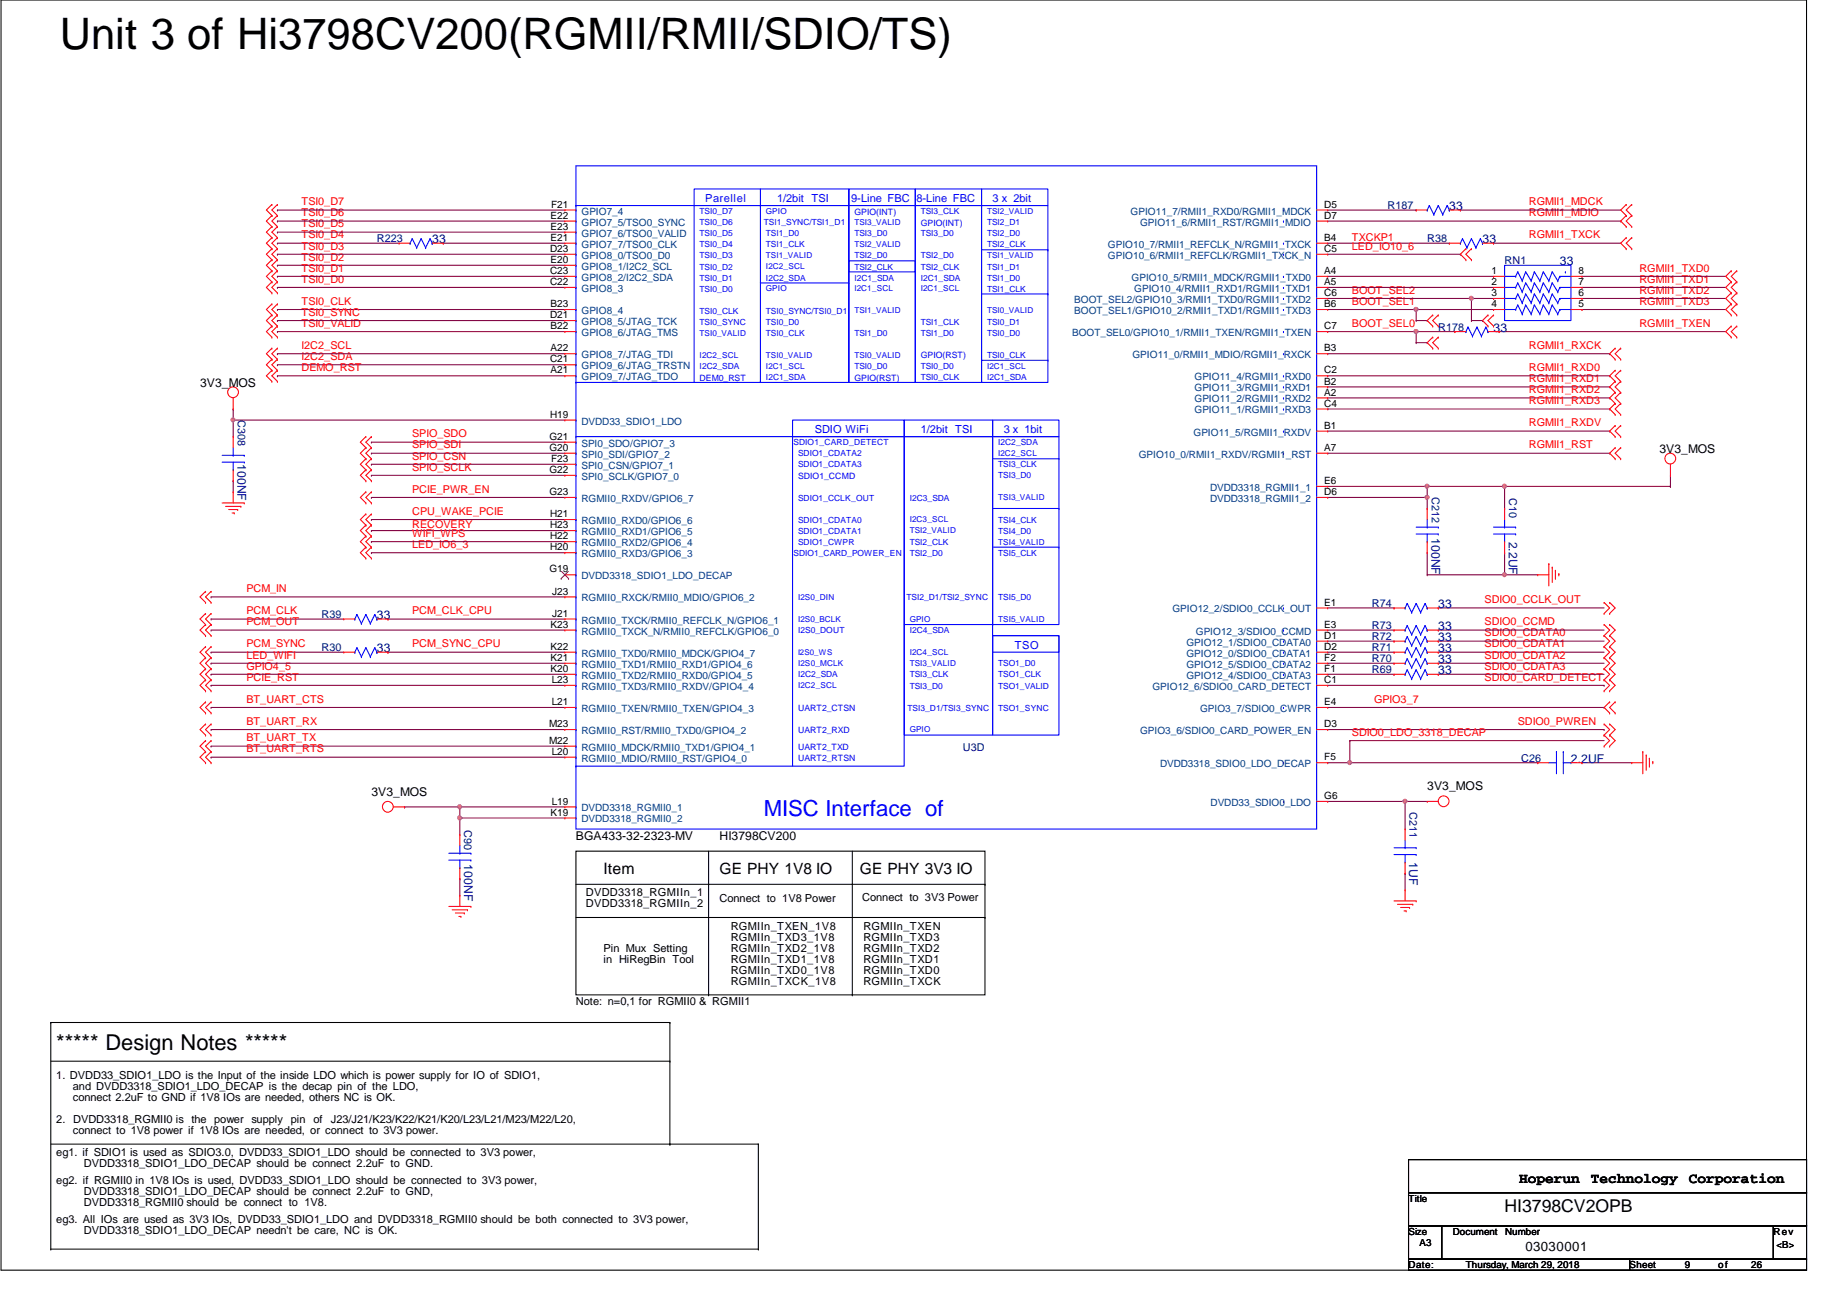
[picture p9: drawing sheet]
<svg xmlns="http://www.w3.org/2000/svg" width="297mm" height="210mm" viewBox="0 0 297 210" stroke-linecap="round" stroke-linejoin="round" font-family="sans-serif">
<defs><g id="words">
<text font-size="7" x="9.6" y="7.9">Unit 3 of Hi3798CV200(RGMII/RMII/SDIO/TS)</text>
<text font-size="3.6" fill="#00f" x="122.8" y="131.2">MISC Interface of</text>
<text font-size="3.5" x="9.1" y="168.8">***** Design Notes *****</text>
<text font-size="2.8" x="242" y="194.9">HI3798CV2OPB</text>
<g font-size="2.5">
<text x="97.1" y="140.6">Item</text>
<text x="115.7" y="140.6">GE PHY 1V8 IO</text>
<text x="138.3" y="140.6">GE PHY 3V3 IO</text>
</g>
<g font-size="2.3">
<text x="244.3" y="190.2">Hoperun</text>
<text x="255.9" y="190.2">Technology</text>
<text x="271.6" y="190.2">Corporation</text>
</g>
<text font-size="2.1" x="245.4" y="201.3">03030001</text>
<g font-size="1.9" fill="#000080">
<text x="233.1" y="33.8">33</text>
<text x="69.5" y="39.1">33</text>
<text x="238.4" y="39.1">33</text>
<text x="250.9" y="42.7">33</text>
<text x="240.2" y="53.3">33</text>
<text x="38.2" y="74.7" transform="rotate(90 38.2 74.7)">100NF</text>
<text x="230.2" y="86.6" transform="rotate(90 230.2 86.6)">100NF</text>
<text x="242.7" y="87.1" transform="rotate(90 242.7 87.1)">2.2UF</text>
<text x="60.6" y="99.6">33</text>
<text x="231.3" y="97.8">33</text>
<text x="231.3" y="101.3">33</text>
<text x="60.6" y="104.9">33</text>
<text x="231.3" y="103.1">33</text>
<text x="231.3" y="104.9">33</text>
<text x="231.3" y="106.7">33</text>
<text x="231.3" y="108.5">33</text>
<text x="252.6" y="122.7">2.2UF</text>
<text x="74.6" y="139" transform="rotate(90 74.6 139)">100NF</text>
<text x="226.6" y="138.7" transform="rotate(90 226.6 138.7)">1UF</text>
</g>
<g font-size="1.9">
<text x="32.2" y="62.2">3V3_MOS</text>
<text x="266.9" y="72.9">3V3_MOS</text>
<text x="59.7" y="128">3V3_MOS</text>
<text x="229.5" y="127.1">3V3_MOS</text>
<text x="92.6" y="135.1">BGA433-32-2323-MV</text>
<text x="115.7" y="135.1">HI3798CV200</text>
</g>
<g font-size="1.8" fill="#00f">
<text x="113.4" y="32.6">Parellel</text>
<text x="125" y="32.6">1/2bit TSI</text>
<text x="136.9" y="32.6">9-Line FBC</text>
<text x="147.4" y="32.6">8-Line FBC</text>
<text x="159.6" y="32.6">3 x 2bit</text>
<text x="131" y="69.7">SDIO WiFi</text>
<text x="148.1" y="69.7">1/2bit TSI</text>
<text x="161.4" y="69.7">3 x 1bit</text>
<text x="163.2" y="104.4">TSO</text>
</g>
<g font-size="1.8">
<text x="94.2" y="146">DVDD3318_RGMIIn_2</text>
<text x="94.2" y="144.2">DVDD3318_RGMIIn_1</text>
<text x="115.7" y="145.1">Connect to 1V8 Power</text>
<text x="117.5" y="149.5">RGMIIn_TXEN_1V8</text>
<text x="138.7" y="144.9">Connect to 3V3 Power</text>
<text x="138.9" y="149.5">RGMIIn_TXEN</text>
<text x="97.1" y="153.1">Pin Mux Setting</text>
<text x="97.1" y="154.9">in HiRegBin Tool</text>
<text x="117.5" y="154.9">RGMIIn_TXD1_1V8</text>
<text x="117.5" y="153.1">RGMIIn_TXD2_1V8</text>
<text x="117.5" y="151.3">RGMIIn_TXD3_1V8</text>
<text x="138.9" y="154.9">RGMIIn_TXD1</text>
<text x="138.9" y="153.1">RGMIIn_TXD2</text>
<text x="138.9" y="151.3">RGMIIn_TXD3</text>
<text x="92.6" y="161.6">Note: n=0,1 for RGMII0 &amp; RGMII1</text>
<text x="117.5" y="158.4">RGMIIn_TXCK_1V8</text>
<text x="117.5" y="156.6">RGMIIn_TXD0_1V8</text>
<text x="138.9" y="158.4">RGMIIn_TXCK</text>
<text x="138.9" y="156.6">RGMIIn_TXD0</text>
<text x="9.1" y="173.5">1. DVDD33_SDIO1_LDO is the Input of the inside LDO which is power supply for IO of SDIO1,</text>
<text x="11.7" y="175.3">and DVDD3318_SDIO1_LDO_DECAP is the decap pin of the LDO,</text>
<text x="11.7" y="177.1">connect 2.2uF to GND if 1V8 IOs are needed, others NC is OK.</text>
<text x="9.1" y="186">eg1. if SDIO1 is used as SDIO3.0, DVDD33_SDIO1_LDO should be connected to 3V3 power,</text>
<text x="9.1" y="180.6">2. DVDD3318_RGMII0 is the power supply</text>
<text x="11.7" y="182.4">connect to 1V8 power if 1V8 IOs are needed, or connect to 3V3 power.</text>
<text x="46.8" y="180.6">pin</text>
<text x="50.4" y="180.6">of</text>
<text x="53.2" y="180.6">J23/J21/K23/K22/K21/K20/L23/L21/M23/M22/L20,</text>
<text x="9.1" y="190.4">eg2. if RGMII0 in 1V8 IOs is used, DVDD33_SDIO1_LDO should be connected to 3V3 power,</text>
<text x="13.5" y="187.7">DVDD3318_SDIO1_LDO_DECAP should be connect 2.2uF to GND.</text>
<text x="9.1" y="196.6">eg3. All IOs are used as 3V3 IOs, DVDD33_SDIO1_LDO and DVDD3318_RGMII0 should be both connected to 3V3 power,</text>
<text x="13.5" y="194">DVDD3318_RGMII0 should be connect to 1V8.</text>
<text x="13.5" y="192.2">DVDD3318_SDIO1_LDO_DECAP should be connect 2.2uF to GND,</text>
<text x="13.5" y="198.4">DVDD3318_SDIO1_LDO_DECAP needn't be care, NC is OK.</text>
</g>
<g font-size="1.7" fill="#f00">
<text x="48.5" y="34.8">TSI0_D6</text>
<text x="48.5" y="33">TSI0_D7</text>
<text x="245.9" y="34.8">RGMII1_MDIO</text>
<text x="245.9" y="33">RGMII1_MDCK</text>
<text x="48.5" y="38.4">TSI0_D4</text>
<text x="48.5" y="41.9">TSI0_D2</text>
<text x="48.5" y="40.1">TSI0_D3</text>
<text x="48.5" y="36.6">TSI0_D5</text>
<text x="217.4" y="38.8">TXCKP1</text>
<text x="217.4" y="40.1">LED_IO10_6</text>
<text x="245.9" y="38.4">RGMII1_TXCK</text>
<text x="48.5" y="45.5">TSI0_D0</text>
<text x="48.5" y="43.7">TSI0_D1</text>
<text x="217.4" y="47.2">BOOT_SEL2</text>
<text x="263.6" y="47.2">RGMII1_TXD2</text>
<text x="263.6" y="45.5">RGMII1_TXD1</text>
<text x="263.6" y="43.7">RGMII1_TXD0</text>
<text x="48.5" y="52.6">TSI0_VALID</text>
<text x="48.5" y="49">TSI0_CLK</text>
<text x="48.5" y="50.8">TSI0_SYNC</text>
<text x="217.4" y="49">BOOT_SEL1</text>
<text x="217.4" y="52.6">BOOT_SEL0</text>
<text x="263.6" y="52.6">RGMII1_TXEN</text>
<text x="263.6" y="49">RGMII1_TXD3</text>
<text x="48.5" y="57.9">I2C2_SDA</text>
<text x="48.5" y="56.1">I2C2_SCL</text>
<text x="48.5" y="59.7">DEMO_RST</text>
<text x="245.9" y="56.1">RGMII1_RXCK</text>
<text x="245.9" y="59.7">RGMII1_RXD0</text>
<text x="245.9" y="61.5">RGMII1_RXD1</text>
<text x="245.9" y="63.2">RGMII1_RXD2</text>
<text x="245.9" y="65">RGMII1_RXD3</text>
<text x="66.3" y="70.4">SPIO_SDO</text>
<text x="245.9" y="68.6">RGMII1_RXDV</text>
<text x="66.3" y="75.7">SPIO_SCLK</text>
<text x="66.3" y="73.9">SPIO_CSN</text>
<text x="66.3" y="72.1">SPIO_SDI</text>
<text x="245.9" y="72.1">RGMII1_RST</text>
<text x="66.3" y="82.8">CPU_WAKE_PCIE</text>
<text x="66.3" y="79.2">PCIE_PWR_EN</text>
<text x="66.3" y="88.1">LED_IO6_3</text>
<text x="66.3" y="85">RECOVERY</text>
<text x="66.3" y="86.4">WIFI_WPS</text>
<text x="39.6" y="95.2">PCM_IN</text>
<text x="39.6" y="98.8">PCM_CLK</text>
<text x="39.6" y="100.6">PCM_OUT</text>
<text x="66.3" y="98.8">PCM_CLK_CPU</text>
<text x="238.8" y="97">SDIO0_CCLK_OUT</text>
<text x="238.8" y="100.6">SDIO0_CCMD</text>
<text x="39.6" y="107.7">GPIO4_5</text>
<text x="39.6" y="104.1">PCM_SYNC</text>
<text x="39.6" y="105.9">LED_WIFI</text>
<text x="66.3" y="104.1">PCM_SYNC_CPU</text>
<text x="238.8" y="104.1">SDIO0_CDATA1</text>
<text x="238.8" y="102.4">SDIO0_CDATA0</text>
<text x="238.8" y="107.7">SDIO0_CDATA3</text>
<text x="238.8" y="105.9">SDIO0_CDATA2</text>
<text x="39.6" y="109.5">PCIE_RST</text>
<text x="39.6" y="113">BT_UART_CTS</text>
<text x="221" y="113">GPIO3_7</text>
<text x="238.8" y="109.5">SDIO0_CARD_DETECT</text>
<text x="39.6" y="119.3">BT_UART_TX</text>
<text x="39.6" y="116.6">BT_UART_RX</text>
<text x="217.4" y="118.4">SDIO0_LDO_3318_DECAP</text>
<text x="244.1" y="116.6">SDIO0_PWREN</text>
<text x="39.6" y="121">BT_UART_RTS</text>
</g>
<g font-size="1.7" fill="#000080">
<text x="223.1" y="33.6">R187</text>
<text x="60.6" y="38.9">R223</text>
<text x="229.5" y="38.9">R38</text>
<text x="242" y="42.5">RN1</text>
<text x="231.3" y="53.2">R178</text>
<text x="38.2" y="67.6" transform="rotate(90 38.2 67.6)">C308</text>
<text x="230.2" y="80" transform="rotate(90 230.2 80)">C212</text>
<text x="242.7" y="80.2" transform="rotate(90 242.7 80.2)">C10</text>
<text x="51.7" y="99.4">R39</text>
<text x="220.6" y="97.6">R74</text>
<text x="220.6" y="101.2">R73</text>
<text x="51.7" y="104.7">R30</text>
<text x="220.6" y="103">R72</text>
<text x="220.6" y="104.7">R71</text>
<text x="220.6" y="106.5">R70</text>
<text x="220.6" y="108.3">R69</text>
<text x="154.9" y="120.7">U3D</text>
<text x="244.6" y="122.5">C26</text>
<text x="226.7" y="130.7" transform="rotate(90 226.7 130.7)">C211</text>
<text x="74.7" y="133.5" transform="rotate(90 74.7 133.5)">C90</text>
</g>
<g font-size="1.6">
<text x="88.6" y="35.2">E22</text>
<text x="88.6" y="33.4">F21</text>
<text x="213" y="35.2">D7</text>
<text x="213" y="33.4">D5</text>
<text x="88.5" y="40.5">D23</text>
<text x="88.6" y="37">E23</text>
<text x="88.6" y="38.7">E21</text>
<text x="213" y="40.5">C5</text>
<text x="213" y="38.7">B4</text>
<text x="88.5" y="44.1">C23</text>
<text x="88.5" y="45.8">C22</text>
<text x="88.6" y="42.3">E20</text>
<text x="213" y="45.8">A5</text>
<text x="213" y="44.1">A4</text>
<text x="213" y="47.6">C6</text>
<text x="239.9" y="44.1">1</text>
<text x="239.9" y="45.8">2</text>
<text x="239.9" y="47.6">3</text>
<text x="253.9" y="47.6">6</text>
<text x="253.9" y="45.8">7</text>
<text x="253.9" y="44.1">8</text>
<text x="88.5" y="51.2">D21</text>
<text x="88.6" y="53">B22</text>
<text x="88.6" y="49.4">B23</text>
<text x="213" y="53">C7</text>
<text x="213" y="49.4">B6</text>
<text x="239.9" y="49.4">4</text>
<text x="253.9" y="49.4">5</text>
<text x="88.5" y="58.3">C21</text>
<text x="88.6" y="56.5">A22</text>
<text x="213" y="56.5">B3</text>
<text x="88.6" y="60.1">A21</text>
<text x="213" y="60.1">C2</text>
<text x="213" y="63.6">A2</text>
<text x="213" y="65.4">C4</text>
<text x="213" y="61.8">B2</text>
<text x="88.3" y="70.7">G21</text>
<text x="88.5" y="67.2">H19</text>
<text x="213" y="69">B1</text>
<text x="88.3" y="76.1">G22</text>
<text x="88.3" y="72.5">G20</text>
<text x="88.6" y="74.3">F23</text>
<text x="213" y="72.5">A7</text>
<text x="213" y="77.9">E6</text>
<text x="88.3" y="79.6">G23</text>
<text x="88.5" y="83.2">H21</text>
<text x="213" y="79.6">D6</text>
<text x="88.5" y="88.5">H20</text>
<text x="88.5" y="86.7">H22</text>
<text x="88.5" y="85">H23</text>
<text x="88.3" y="92.1">G19</text>
<text x="88.8" y="95.6">J23</text>
<text x="88.6" y="101">K23</text>
<text x="88.8" y="99.2">J21</text>
<text x="213" y="101">E3</text>
<text x="213" y="97.4">E1</text>
<text x="88.6" y="104.5">K22</text>
<text x="88.6" y="106.3">K21</text>
<text x="213" y="106.3">F2</text>
<text x="213" y="104.5">D2</text>
<text x="213" y="102.7">D1</text>
<text x="88.6" y="108.1">K20</text>
<text x="88.7" y="113.4">L21</text>
<text x="88.7" y="109.9">L23</text>
<text x="213" y="109.9">C1</text>
<text x="213" y="113.4">E4</text>
<text x="213" y="108.1">F1</text>
<text x="88.3" y="119.6">M22</text>
<text x="88.3" y="117">M23</text>
<text x="213" y="117">D3</text>
<text x="88.7" y="121.4">L20</text>
<text x="213" y="122.3">F5</text>
<text x="88.6" y="131.2">K19</text>
<text x="88.7" y="129.4">L19</text>
<text x="213" y="128.5">G6</text>
<text x="226.5" y="193.3">Title</text>
<text x="226.5" y="198.6">Size</text>
<text x="226.5" y="204">Date:</text>
<text x="228.3" y="200.4">A3</text>
<text x="233.6" y="198.6">Document</text>
<text x="235.8" y="204">Thursday, March 29, 2018</text>
<text x="242.1" y="198.6">Number</text>
<text x="262.1" y="204">Sheet</text>
<text x="271" y="204">9</text>
<text x="276.3" y="204">o f</text>
<text x="281.6" y="204">26</text>
<text x="285.2" y="198.6">Rev</text>
<text x="285.7" y="200.7">&lt;B&gt;</text>
</g>
<g font-size="1.6" fill="#004080">
<text x="93.5" y="34.5">GPIO7_4</text>
<text x="181.8" y="34.5">GPIO11_7/RMII1_RXD0/RGMII1_MDCK</text>
<text x="93.5" y="38.1">GPIO7_6/TSO0_VALID</text>
<text x="93.5" y="36.3">GPIO7_5/TSO0_SYNC</text>
<text x="93.5" y="39.8">GPIO7_7/TSO0_CLK</text>
<text x="93.5" y="41.6">GPIO8_0/TSO0_D0</text>
<text x="178.2" y="41.6">GPIO10_6/RMII1_REFCLK/RGMII1_TXCK_N</text>
<text x="178.2" y="39.8">GPIO10_7/RMII1_REFCLK_N/RGMII1_TXCK</text>
<text x="183.3" y="36.3">GPIO11_6/RMII1_RST/RGMII1_MDIO</text>
<text x="93.5" y="45.2">GPIO8_2/I2C2_SDA</text>
<text x="93.5" y="43.4">GPIO8_1/I2C2_SCL</text>
<text x="93.5" y="46.9">GPIO8_3</text>
<text x="182" y="45.2">GPIO10_5/RMII1_MDCK/RGMII1_TXD0</text>
<text x="182.4" y="46.9">GPIO10_4/RMII1_RXD1/RGMII1_TXD1</text>
<text x="93.5" y="52.3">GPIO8_5/JTAG_TCK</text>
<text x="93.5" y="50.5">GPIO8_4</text>
<text x="172.8" y="50.5">BOOT_SEL1/GPIO10_2/RMII1_TXD1/RGMII1_TXD3</text>
<text x="172.8" y="48.7">BOOT_SEL2/GPIO10_3/RMII1_TXD0/RGMII1_TXD2</text>
<text x="93.5" y="54.1">GPIO8_6/JTAG_TMS</text>
<text x="93.5" y="59.4">GPIO9_6/JTAG_TRSTN</text>
<text x="93.5" y="57.6">GPIO8_7/JTAG_TDI</text>
<text x="172.4" y="54.1">BOOT_SEL0/GPIO10_1/RMII1_TXEN/RGMII1_TXEN</text>
<text x="182.1" y="57.6">GPIO11_0/RMII1_MDIO/RGMII1_RXCK</text>
<text x="93.5" y="61.2">GPIO9_7/JTAG_TDO</text>
<text x="192.1" y="61.2">GPIO11_4/RGMII1_RXD0</text>
<text x="192.1" y="64.7">GPIO11_2/RGMII1_RXD2</text>
<text x="192.1" y="62.9">GPIO11_3/RGMII1_RXD1</text>
<text x="93.5" y="71.8">SPI0_SDO/GPIO7_3</text>
<text x="93.5" y="68.3">DVDD33_SDIO1_LDO</text>
<text x="191.9" y="70.1">GPIO11_5/RGMII1_RXDV</text>
<text x="192.1" y="66.5">GPIO11_1/RGMII1_RXD3</text>
<text x="93.5" y="77.2">SPI0_SCLK/GPIO7_0</text>
<text x="93.5" y="75.4">SPI0_CSN/GPIO7_1</text>
<text x="93.5" y="73.6">SPI0_SDI/GPIO7_2</text>
<text x="183.1" y="73.6">GPIO10_0/RMII1_RXDV/RGMII1_RST</text>
<text x="93.5" y="80.7">RGMII0_RXDV/GPIO6_7</text>
<text x="194.6" y="80.7">DVDD3318_RGMII1_2</text>
<text x="194.6" y="79">DVDD3318_RGMII1_1</text>
<text x="93.5" y="89.6">RGMII0_RXD3/GPIO6_3</text>
<text x="93.5" y="87.8">RGMII0_RXD2/GPIO6_4</text>
<text x="93.5" y="86.1">RGMII0_RXD1/GPIO6_5</text>
<text x="93.5" y="84.3">RGMII0_RXD0/GPIO6_6</text>
<text x="93.5" y="93.2">DVDD3318_SDIO1_LDO_DECAP</text>
<text x="93.5" y="96.7">RGMII0_RXCK/RMII0_MDIO/GPIO6_2</text>
<text x="93.5" y="100.3">RGMII0_TXCK/RMII0_REFCLK_N/GPIO6_1</text>
<text x="188.5" y="98.5">GPIO12_2/SDIO0_CCLK_OUT</text>
<text x="93.5" y="102.1">RGMII0_TXCK_N/RMII0_REFCLK/GPIO6_0</text>
<text x="93.5" y="105.6">RGMII0_TXD0/RMII0_MDCK/GPIO4_7</text>
<text x="93.5" y="107.4">RGMII0_TXD1/RMII0_RXD1/GPIO4_6</text>
<text x="190.8" y="107.4">GPIO12_5/SDIO0_CDATA2</text>
<text x="190.8" y="105.6">GPIO12_0/SDIO0_CDATA1</text>
<text x="190.8" y="103.8">GPIO12_1/SDIO0_CDATA0</text>
<text x="192.3" y="102.1">GPIO12_3/SDIO0_CCMD</text>
<text x="93.5" y="109.2">RGMII0_TXD2/RMII0_RXD0/GPIO4_5</text>
<text x="93.5" y="111">RGMII0_TXD3/RMII0_RXDV/GPIO4_4</text>
<text x="185.3" y="111">GPIO12_6/SDIO0_CARD_DETECT</text>
<text x="190.8" y="109.2">GPIO12_4/SDIO0_CDATA3</text>
<text x="93.5" y="118.1">RGMII0_RST/RMII0_TXD0/GPIO4_2</text>
<text x="93.5" y="114.5">RGMII0_TXEN/RMII0_TXEN/GPIO4_3</text>
<text x="183.3" y="118.1">GPIO3_6/SDIO0_CARD_POWER_EN</text>
<text x="193" y="114.5">GPIO3_7/SDIO0_CWPR</text>
<text x="93.5" y="122.5">RGMII0_MDIO/RMII0_RST/GPIO4_0</text>
<text x="93.5" y="120.7">RGMII0_MDCK/RMII0_TXD1/GPIO4_1</text>
<text x="186.6" y="123.4">DVDD3318_SDIO0_LDO_DECAP</text>
<text x="93.5" y="130.5">DVDD3318_RGMII0_1</text>
<text x="194.7" y="129.6">DVDD33_SDIO0_LDO</text>
<text x="93.5" y="132.3">DVDD3318_RGMII0_2</text>
</g>
<g font-size="1.4" fill="#00f">
<text x="112.5" y="34.5">TSI0_D7</text>
<text x="137.4" y="34.5">GPIO(INT)</text>
<text x="148.1" y="34.5">TSI3_CLK</text>
<text x="112.5" y="36.2">TSI0_D6</text>
<text x="112.5" y="38">TSI0_D5</text>
<text x="112.5" y="39.8">TSI0_D4</text>
<text x="112.5" y="41.6">TSI0_D3</text>
<text x="122.8" y="36.2">TSI1_SYNC/TSI1_D1</text>
<text x="123.2" y="39.8">TSI1_CLK</text>
<text x="123.2" y="38">TSI1_D0</text>
<text x="137.4" y="41.6">TSI2_D0</text>
<text x="137.4" y="38">TSI3_D0</text>
<text x="148.1" y="36.3">GPIO(INT)</text>
<text x="148.1" y="41.6">TSI2_D0</text>
<text x="148.1" y="38">TSI3_D0</text>
<text x="158.7" y="39.8">TSI2_CLK</text>
<text x="158.7" y="38">TSI2_D0</text>
<text x="158.7" y="36.2">TSI2_D1</text>
<text x="112.5" y="43.3">TSI0_D2</text>
<text x="112.5" y="45.1">TSI0_D1</text>
<text x="112.5" y="46.9">TSI0_D0</text>
<text x="123.2" y="45.1">I2C2_SDA</text>
<text x="137.4" y="43.3">TSI2_CLK</text>
<text x="137.4" y="45.1">I2C1_SDA</text>
<text x="148.1" y="45.1">I2C1_SDA</text>
<text x="148.1" y="43.3">TSI2_CLK</text>
<text x="158.7" y="46.9">TSI1_CLK</text>
<text x="158.7" y="45.1">TSI1_D0</text>
<text x="158.7" y="43.3">TSI1_D1</text>
<text x="112.5" y="50.5">TSI0_CLK</text>
<text x="112.5" y="52.2">TSI0_SYNC</text>
<text x="123.2" y="52.2">TSI0_D0</text>
<text x="123.2" y="50.5">TSI0_SYNC/TSI0_D1</text>
<text x="148.1" y="52.2">TSI1_CLK</text>
<text x="158.7" y="52.2">TSI0_D1</text>
<text x="112.5" y="59.4">I2C2_SDA</text>
<text x="123.2" y="54">TSI0_CLK</text>
<text x="137.4" y="59.4">TSI0_D0</text>
<text x="137.4" y="54">TSI1_D0</text>
<text x="148.1" y="57.7">GPIO(RST)</text>
<text x="148.1" y="59.4">TSI0_D0</text>
<text x="148.1" y="54">TSI1_D0</text>
<text x="158.7" y="57.6">TSI0_CLK</text>
<text x="158.7" y="54">TSI0_D0</text>
<text x="112.5" y="61.2">DEM0_RST</text>
<text x="123.2" y="61.1">I2C1_SDA</text>
<text x="137.4" y="61.2">GPIO(RST)</text>
<text x="148.1" y="61.1">TSI0_CLK</text>
<text x="158.7" y="61.1">I2C1_SDA</text>
<text x="127.6" y="71.6">SDIO1_CARD_DETECT</text>
<text x="160.5" y="71.6">I2C2_SDA</text>
<text x="128.4" y="77">SDIO1_CCMD</text>
<text x="128.4" y="75.2">SDIO1_CDATA3</text>
<text x="128.4" y="73.4">SDIO1_CDATA2</text>
<text x="160.5" y="77">TSI3_D0</text>
<text x="160.5" y="75.2">TSI3_CLK</text>
<text x="128.4" y="80.5">SDIO1_CCLK_OUT</text>
<text x="146.3" y="80.5">I2C3_SDA</text>
<text x="127.6" y="89.4">SDIO1_CARD_POWER_EN</text>
<text x="128.4" y="87.6">SDIO1_CWPR</text>
<text x="128.4" y="85.9">SDIO1_CDATA1</text>
<text x="128.4" y="84.1">SDIO1_CDATA0</text>
<text x="146.3" y="89.4">TSI2_D0</text>
<text x="146.3" y="87.6">TSI2_CLK</text>
<text x="160.5" y="89.4">TSI5_CLK</text>
<text x="160.5" y="85.9">TSI4_D0</text>
<text x="160.5" y="84.1">TSI4_CLK</text>
<text x="128.4" y="101.9">I2S0_DOUT</text>
<text x="145.8" y="96.5">TSI2_D1/TSI2_SYNC</text>
<text x="146.3" y="101.9">I2C4_SDA</text>
<text x="160.5" y="96.5">TSI5_D0</text>
<text x="160.5" y="107.2">TSO1_D0</text>
<text x="128.4" y="109">I2C2_SDA</text>
<text x="146.3" y="110.7">TSI3_D0</text>
<text x="146.3" y="109">TSI3_CLK</text>
<text x="160.5" y="110.7">TSO1_VALID</text>
<text x="160.5" y="109">TSO1_CLK</text>
<text x="128.4" y="117.9">UART2_RXD</text>
<text x="128.4" y="114.4">UART2_CTSN</text>
<text x="146" y="114.3">TSI3_D1/TSI3_SYNC</text>
<text x="160.5" y="114.3">TSO1_SYNC</text>
<text x="128.4" y="122.4">UART2_RTSN</text>
<text x="128.4" y="120.6">UART2_TXD</text>
</g>
<g font-size="1.3" fill="#00f">
<text x="123.2" y="34.4">GPIO</text>
<text x="158.7" y="34.4">TSI2_VALID</text>
<text x="123.2" y="41.5">TSI1_VALID</text>
<text x="137.4" y="39.8">TSI2_VALID</text>
<text x="137.4" y="36.2">TSI3_VALID</text>
<text x="158.7" y="41.5">TSI1_VALID</text>
<text x="123.2" y="46.9">GPIO</text>
<text x="123.2" y="43.3">I2C2_SCL</text>
<text x="137.4" y="46.9">I2C1_SCL</text>
<text x="148.1" y="46.9">I2C1_SCL</text>
<text x="112.5" y="54">TSI0_VALID</text>
<text x="137.4" y="50.4">TSI1_VALID</text>
<text x="158.7" y="50.4">TSI0_VALID</text>
<text x="112.5" y="57.5">I2C2_SCL</text>
<text x="123.2" y="59.3">I2C1_SCL</text>
<text x="123.2" y="57.5">TSI0_VALID</text>
<text x="137.4" y="57.5">TSI0_VALID</text>
<text x="158.7" y="59.3">I2C1_SCL</text>
<text x="160.5" y="73.4">I2C2_SCL</text>
<text x="160.5" y="80.5">TSI3_VALID</text>
<text x="146.3" y="85.8">TSI2_VALID</text>
<text x="146.3" y="84">I2C3_SCL</text>
<text x="160.5" y="87.6">TSI4_VALID</text>
<text x="128.4" y="100">I2S0_BCLK</text>
<text x="128.4" y="96.5">I2S0_DIN</text>
<text x="146.3" y="100">GPIO</text>
<text x="160.5" y="100">TSI5_VALID</text>
<text x="128.4" y="107.1">I2S0_MCLK</text>
<text x="128.4" y="105.4">I2S0_WS</text>
<text x="146.3" y="107.1">TSI3_VALID</text>
<text x="146.3" y="105.4">I2C4_SCL</text>
<text x="128.4" y="110.7">I2C2_SCL</text>
<text x="146.3" y="117.8">GPIO</text>
</g>
</g></defs>
<g fill="none" stroke="#000" stroke-width=".17">
<path d="M.2 0h290.3v204.3h-290.3zM92.6 136.9h65.8v23.1h-65.8zM114 136.9v23.1M137.1 136.9v23.1M92.6 142.2h65.8M92.6 147.6h65.8M158.4 142.2h.1M158.4 147.6h.1M8.2 164.5h.1M8.2 170.7h99.5M8.2 164.5v36.4M8.2 164.5h99.5"/>
<path d="M107.7 170.7h.1M107.7 164.5h.1M107.7 164.5v19.5M114 160h.1M137.1 160h.1M8.2 184h113.8M107.7 184h.1M122 184h.1M122 184v16.9M8.2 200.9h.1M8.2 200.9h113.8M122 200.9h.1"/>
</g>
<path d="M213.5 39.1h19.6M233.1 39.1h.1M213.5 44.4h26.7M213.5 49.8h14.2M227.7 49.8h.1M240.2 44.4h.1M62.4 104.9h.1M62.4 104.9h28.4" fill="none" stroke="#800040" stroke-width=".17"/>
<circle cx="227.7" cy="49.8" r=".32" fill="#f0f"/>
<circle cx="227.7" cy="49.8" r=".32" fill="none" stroke="#f0f" stroke-width=".17"/>
<path d="M213.5 48h23.1M236.6 48h.1" fill="none" stroke="#800040" stroke-width=".17"/>
<circle cx="236.6" cy="48" r=".32" fill="#f0f"/>
<circle cx="236.6" cy="48" r=".32" fill="none" stroke="#f0f" stroke-width=".17"/>
<g fill="none" stroke="#800040" stroke-width=".17">
<path d="M213.5 46.2h26.7M240.2 46.2h.1M37.5 77.3h.1M37.5 77.3v1.8M229.5 92.5h.1M229.5 92.5h17.8M242 92.5h.1M254.4 122.7h.1M254.4 122.7h8M74 141.4h.1M74 141.4v2.6M226 140.5h.1"/>
<path d="M226 140.5v2.6"/>
</g>
<circle cx="241.9" cy="92.4" r=".32" fill="#f0f"/>
<circle cx="241.9" cy="92.4" r=".32" fill="none" stroke="#f0f" stroke-width=".17"/>
<path d="M213.5 53.3h14.2M227.7 53.3h.1M229.5 88.9h.1M229.5 88.9v3.6M242 92.5h.1M242 88.9v3.6M213.5 108.5h10.7M224.2 108.5h.1" fill="none" stroke="#800040" stroke-width=".17"/>
<circle cx="227.7" cy="53.3" r=".32" fill="#f0f"/>
<circle cx="227.7" cy="53.3" r=".32" fill="none" stroke="#f0f" stroke-width=".17"/>
<g fill="none" stroke="#800040" stroke-width=".17">
<path d="M71.3 39.1h.1M71.3 39.1h19.5M213.5 33.8h14.2M227.7 33.8h.1M268.6 78.2h.1M268.6 76.5v1.7M59.7 83.6h.1M59.7 80h.1M59.7 83.6h31.1M59.7 80h31.1M62.4 99.6h.1M62.4 99.6h28.4"/>
<path d="M213.5 97.8h10.7M224.2 97.8h.1M33.9 110.2h.1M33.9 110.2h56.9M213.5 101.3h10.7M213.5 103.1h10.7M213.5 104.9h10.7M213.5 106.7h10.7M224.2 101.3h.1M224.2 103.1h.1M224.2 104.9h.1M224.2 106.7h.1"/>
<path d="M65.1 129.8h.1M65.1 129.8h8.9"/>
</g>
<circle cx="73.9" cy="129.8" r=".32" fill="#f0f"/>
<circle cx="73.9" cy="129.8" r=".32" fill="none" stroke="#f0f" stroke-width=".17"/>
<path d="M74 129.8h.1M74 131.6h.1M74 129.8v4.4" fill="none" stroke="#800040" stroke-width=".17"/>
<circle cx="73.9" cy="131.5" r=".32" fill="#f0f"/>
<circle cx="73.9" cy="131.5" r=".32" fill="none" stroke="#f0f" stroke-width=".17"/>
<path d="M37.5 67.6h.1M37.5 65.8h.1M37.5 65.8v4.4M37.5 67.6h53.3M74 129.8h.1M74 131.6h.1M74 129.8h16.8M74 131.6h16.8" fill="none" stroke="#800040" stroke-width=".17"/>
<circle cx="37.5" cy="67.5" r=".32" fill="#f0f"/>
<circle cx="37.5" cy="67.5" r=".32" fill="none" stroke="#f0f" stroke-width=".17"/>
<path d="M213.5 128.9h16M226 128.9h.1M226 128.9v4.4" fill="none" stroke="#800040" stroke-width=".17"/>
<circle cx="225.9" cy="128.9" r=".32" fill="#f0f"/>
<circle cx="225.9" cy="128.9" r=".32" fill="none" stroke="#f0f" stroke-width=".17"/>
<g fill="none" stroke="#800040" stroke-width=".17">
<path d="M44.6 39.1h.1M44.6 37.3h.1M44.6 35.6h.1M44.6 33.8h.1M44.6 39.1h19.6M44.6 37.3h46.2M44.6 35.6h46.2M44.6 33.8h46.2M213.5 35.6h47.1M234.9 33.8h.1M234.9 33.8h25.7M240.2 39.1h.1"/>
<path d="M240.2 39.1h20.4M260.6 35.6h.1M44.6 58.7h.1M44.6 56.9h.1M44.6 42.7h.1M44.6 40.9h.1M44.6 53.3h.1M44.6 46.2h.1M44.6 49.8h.1M44.6 44.4h.1M44.6 51.6h.1M44.6 58.7h46.2"/>
<path d="M44.6 56.9h46.2M44.6 42.7h46.2M44.6 40.9h46.2M44.6 53.3h46.2M44.6 46.2h46.2M44.6 49.8h46.2M44.6 44.4h46.2M44.6 51.6h46.2M213.5 56.9h45.4M213.5 40.9h21.4M227.7 51.6h.1M227.7 55.1h.1"/>
<path d="M227.7 51.6h1.8M227.7 55.1h1.8M229.5 51.6h.1M229.5 55.1h.1M234 53.3h.1M234 53.3h-6.3v1.8M234.9 40.9h.1M236.6 51.6h.1M236.6 51.6h1.8M238.4 51.6h.1M240.2 49.8h.1M240.2 48h.1"/>
<path d="M240.2 49.8h-12.5v1.8M240.2 48h-3.6v3.6M241.1 53.3h.1M241.1 53.3h36.4M254.4 49.8h.1M254.4 48h.1M254.4 46.2h.1M254.4 44.4h.1M254.4 46.2h23.1M254.4 49.8h23.1M254.4 44.4h23.1M254.4 48h23.1"/>
<path d="M258.9 56.9h.1M44.6 60.5h.1M44.6 60.5h46.2M59.7 71.1h.1M59.7 76.5h.1M59.7 74.7h.1M59.7 72.9h.1M59.7 71.1h31.1M59.7 76.5h31.1M59.7 74.7h31.1M59.7 72.9h31.1M213.5 72.9h45.4"/>
<path d="M213.5 60.5h45.4M213.5 62.2h45.4M213.5 64h45.4M213.5 69.3h45.4M213.5 65.8h45.4M258.9 72.9h.1M258.9 62.2h.1M258.9 64h.1M258.9 69.3h.1M258.9 60.5h.1M258.9 65.8h.1M33.9 99.6h.1"/>
<path d="M33.9 96h.1M33.9 99.6h21.4M33.9 96h56.9M59.7 88.9h.1M59.7 85.3h.1M59.7 87.1h.1M59.7 88.9h31.1M59.7 85.3h31.1M59.7 87.1h31.1M231.3 97.8h.1M231.3 97.8h26.7M33.9 108.5h.1"/>
<path d="M33.9 117.3h.1M33.9 113.8h.1M33.9 104.9h.1M33.9 101.3h.1M33.9 106.7h.1M33.9 108.5h56.9M33.9 117.3h56.9M33.9 113.8h56.9M33.9 104.9h21.4M33.9 101.3h56.9M33.9 106.7h56.9M213.5 117.3h44.5"/>
<path d="M213.5 113.8h44.5M213.5 110.2h44.5M217.1 119.1h.1M217.1 119.1h40.9M217.1 119.1v3.6M231.3 104.9h.1M231.3 103.1h.1M231.3 101.3h.1M231.3 108.5h.1M231.3 106.7h.1M231.3 108.5h26.7M231.3 104.9h26.7"/>
<path d="M231.3 101.3h26.7M231.3 106.7h26.7M231.3 103.1h26.7M258 113.8h.1M258 110.2h.1M258 117.3h.1M33.9 120h.1M33.9 121.8h.1M33.9 120h56.9M33.9 121.8h56.9M213.5 122.7h33.8M217.1 122.7h.1"/>
<path d="M247.3 122.7h.1"/>
</g>
<circle cx="217.1" cy="122.7" r=".32" fill="#f0f"/>
<circle cx="217.1" cy="122.7" r=".32" fill="none" stroke="#f0f" stroke-width=".17"/>
<path d="M213.5 78.2h16M229.5 78.2h.1" fill="none" stroke="#800040" stroke-width=".17"/>
<circle cx="229.5" cy="78.2" r=".32" fill="#f0f"/>
<circle cx="229.5" cy="78.2" r=".32" fill="none" stroke="#f0f" stroke-width=".17"/>
<path d="M213.5 80h16M229.5 80h.1" fill="none" stroke="#800040" stroke-width=".17"/>
<circle cx="229.5" cy="80" r=".32" fill="#f0f"/>
<circle cx="229.5" cy="80" r=".32" fill="none" stroke="#f0f" stroke-width=".17"/>
<path d="M229.5 78.2h.1M229.5 78.2v3.6M229.5 78.2h39.1M242 78.2h.1M242 78.2v3.6M268.6 78.2h.1M229.5 81.8h.1M242 81.8h.1" fill="none" stroke="#800040" stroke-width=".17"/>
<circle cx="241.9" cy="78.2" r=".32" fill="#f0f"/>
<circle cx="241.9" cy="78.2" r=".32" fill="none" stroke="#f0f" stroke-width=".17"/>
<g fill="none" stroke="#f00" stroke-width=".17">
<path d="M43.7 32.9h.1M43.7 34.7h.1M43.7 36.4h.1M43.7 38.2h.1M43.7 32.9l-.9 .9 .9 .9M43.7 34.7l-.9 .9 .9 .8M43.7 36.4l-.9 .9 .9 .9M43.7 38.2l-.9 .9 .9 .9M44.6 34.7h.1M44.6 32.9h.1M44.6 36.4h.1M44.6 38.2h.1"/>
<path d="M44.6 32.9l-.9 .9 .9 .9M44.6 34.7l-.9 .9 .9 .8M44.6 36.4l-.9 .9 .9 .9M44.6 38.2l-.9 .9 .9 .9M64.2 39.1h.1M64.2 39.1h1.8M69.5 39.1h1.8M71.3 39.1h.1M90.8 37.3h.1M90.8 35.6h.1M90.8 33.8h.1M90.8 39.1h.1"/>
<path d="M90.8 39.1h1.8M90.8 37.3h1.8M90.8 35.6h1.8M90.8 33.8h1.8M211.7 39.1h1.8M211.7 35.6h1.8M211.7 33.8h1.8M213.5 39.1h.1M213.5 35.6h.1M213.5 33.8h.1M227.7 33.8h.1M227.7 33.8h1.8"/>
<path d="M233.1 39.1h.1M233.1 39.1h1.8M233.1 33.8h1.8M234.9 33.8h.1M238.4 39.1h1.8M240.2 39.1h.1M261.5 38.2h.1M261.5 32.9h.1M261.5 34.7h.1M261.5 36.4h.1M261.5 38.2l-.9 .9 .9 .9M261.5 32.9l-.9 .9 .9 .9"/>
<path d="M261.5 34.7l-.9 .9 .9 .8M262.4 38.2h.1M262.4 34.7h.1M262.4 32.9h.1M262.4 36.4h.1M262.4 38.2l-.9 .9 .9 .9M262.4 32.9l-.9 .9 .9 .9M262.4 34.7l-.9 .9 .9 .8M43.7 50.7h.1M43.7 52.5h.1M43.7 43.6h.1M43.7 45.3h.1"/>
<path d="M43.7 48.9h.1M43.7 47.1h.1M43.7 54.2h.1M43.7 59.6h.1M43.7 40h.1M43.7 41.8h.1M43.7 56h.1M43.7 57.8h.1M43.7 50.7l-.9 .9 .9 .9M43.7 43.6l-.9 .8 .9 .9M43.7 48.9l-.9 .9 .9 .9M43.7 45.3l-.9 .9 .9 .9"/>
<path d="M43.7 52.5l-.9 .8 .9 .9M43.7 59.6l-.9 .9 .9 .8M43.7 40l-.9 .9 .9 .9M43.7 41.8l-.9 .9 .9 .9M43.7 56l-.9 .9 .9 .9M43.7 57.8l-.9 .9 .9 .9M44.6 52.5h.1M44.6 50.7h.1M44.6 45.3h.1M44.6 43.6h.1M44.6 48.9h.1M44.6 47.1h.1"/>
<path d="M44.6 54.2h.1M44.6 59.6h.1M44.6 41.8h.1M44.6 40h.1M44.6 57.8h.1M44.6 56h.1M44.6 50.7l-.9 .9 .9 .9M44.6 43.6l-.9 .8 .9 .9M44.6 48.9l-.9 .9 .9 .9M44.6 45.3l-.9 .9 .9 .9M44.6 52.5l-.9 .8 .9 .9M44.6 59.6l-.9 .9 .9 .8"/>
<path d="M44.6 40l-.9 .9 .9 .9M44.6 41.8l-.9 .9 .9 .9M44.6 56l-.9 .9 .9 .9M44.6 57.8l-.9 .9 .9 .9M90.8 53.3h.1M90.8 58.7h.1M90.8 56.9h.1M90.8 44.4h.1M90.8 42.7h.1M90.8 46.2h.1M90.8 51.6h.1M90.8 49.8h.1"/>
<path d="M90.8 40.9h.1M90.8 53.3h1.8M90.8 58.7h1.8M90.8 56.9h1.8M90.8 44.4h1.8M90.8 42.7h1.8M90.8 46.2h1.8M90.8 51.6h1.8M90.8 49.8h1.8M90.8 40.9h1.8M211.7 53.3h1.8M211.7 56.9h1.8"/>
<path d="M211.7 44.4h1.8M211.7 46.2h1.8M211.7 49.8h1.8M211.7 48h1.8M211.7 40.9h1.8M213.5 56.9h.1M213.5 53.3h.1M213.5 46.2h.1M213.5 49.8h.1M213.5 44.4h.1M213.5 48h.1M213.5 40.9h.1"/>
<path d="M230.4 50.7h.1M230.4 52.5h.1M230.4 54.2h.1M230.4 56h.1M230.4 50.7l-.9 .9 .9 .9M230.4 54.2l-.9 .9 .9 .9M231.3 52.5h.1M231.3 50.7h.1M231.3 56h.1M231.3 54.2h.1M231.3 50.7l-.9 .9 .9 .9M231.3 54.2l-.9 .9 .9 .9"/>
<path d="M234 53.3h.1M234 53.3h1.8M235.8 40h.1M235.8 41.8h.1M235.8 40l-.9 .9 .9 .9M236.6 41.8h.1M236.6 40h.1M236.6 40l-.8 .9 .8 .9M239.3 50.7h.1M239.3 52.5h.1M239.3 50.7l-.9 .9 .9 .9M239.3 53.3h1.8"/>
<path d="M240.2 52.5h.1M240.2 50.7h.1M240.2 44.4h.1M240.2 46.2h.1M240.2 48h.1M240.2 49.8h.1M240.2 50.7l-.9 .9 .9 .9M240.2 44.4h1.8M240.2 46.2h1.8M240.2 49.8h1.8M240.2 48h1.8M241.1 53.3h.1"/>
<path d="M252.6 44.4h1.8M252.6 46.2h1.8M252.6 49.8h1.8M252.6 48h1.8M254.4 49.8h.1M254.4 48h.1M254.4 46.2h.1M254.4 44.4h.1M259.8 59.6h.1M259.8 56h.1M259.8 57.8h.1M259.8 59.6l-.9 .9 .9 .8"/>
<path d="M259.8 56l-.9 .9 .9 .9M260.6 59.6h.1M260.6 57.8h.1M260.6 56h.1M260.6 59.6l-.8 .9 .8 .8M260.6 56l-.8 .9 .8 .9M261.5 40h.1M262.4 40h.1M278.4 43.6h.1M278.4 45.3h.1M278.4 47.1h.1M278.4 48.9h.1"/>
<path d="M278.4 50.7h.1M278.4 52.5h.1M278.4 54.2h.1M278.4 47.1l-.9 .9 .9 .9M278.4 43.6l-.9 .8 .9 .9M278.4 45.3l-.9 .9 .9 .9M278.4 48.9l-.9 .9 .9 .9M278.4 52.5l-.9 .8 .9 .9M279.3 45.3h.1M279.3 43.6h.1M279.3 47.1h.1M279.3 48.9h.1"/>
<path d="M279.3 50.7h.1M279.3 54.2h.1M279.3 52.5h.1M279.3 43.6l-.9 .8 .9 .9M279.3 45.3l-.9 .9 .9 .9M279.3 47.1l-.9 .9 .9 .9M279.3 48.9l-.9 .9 .9 .9M279.3 52.5l-.9 .8 .9 .9M37.5 65.8h.1M37.5 79.1h.1M37.5 70.2h.1M37.5 77.3h.1"/>
<path d="M37.5 64v1.8M37.5 70.2v1.8M37.5 75.6v1.7M37.5 79.1v1.8M43.7 61.3h.1M44.6 61.3h.1M58.8 72h.1M58.8 73.8h.1M58.8 75.6h.1M58.8 77.3h.1M58.8 70.2h.1M58.8 79.1h.1"/>
<path d="M58.8 73.8l-.8 .9 .8 .9M58.8 75.6l-.8 .9 .8 .8M58.8 79.1l-.8 .9 .8 .9M58.8 72l-.8 .9 .8 .9M58.8 70.2l-.8 .9 .8 .9M59.7 73.8h.1M59.7 72h.1M59.7 75.6h.1M59.7 77.3h.1M59.7 70.2h.1M59.7 79.1h.1M59.7 79.1l-.9 .9 .9 .9"/>
<path d="M59.7 73.8l-.9 .9 .9 .9M59.7 72l-.9 .9 .9 .9M59.7 75.6l-.9 .9 .9 .8M59.7 70.2l-.9 .9 .9 .9M90.8 76.5h.1M90.8 74.7h.1M90.8 71.1h.1M90.8 67.6h.1M90.8 72.9h.1M90.8 60.5h.1M90.8 76.5h1.8M90.8 74.7h1.8"/>
<path d="M90.8 71.1h1.8M90.8 72.9h1.8M90.8 60.5h1.8M90.8 67.6h1.8M211.7 69.3h1.8M211.7 72.9h1.8M211.7 60.5h1.8M211.7 64h1.8M211.7 65.8h1.8M211.7 62.2h1.8M211.7 78.2h1.8M213.5 69.3h.1"/>
<path d="M213.5 72.9h.1M213.5 60.5h.1M213.5 64h.1M213.5 65.8h.1M213.5 62.2h.1M213.5 78.2h.1M259.8 64.9h.1M259.8 66.7h.1M259.8 61.3h.1M259.8 68.5h.1M259.8 70.2h.1M259.8 63.1h.1"/>
<path d="M259.8 72h.1M259.8 73.8h.1M259.8 64.9l-.9 .9 .9 .9M259.8 63.1l-.9 .9 .9 .9M259.8 68.5l-.9 .8 .9 .9M259.8 61.3l-.9 .9 .9 .9M259.8 72l-.9 .9 .9 .9M260.6 66.7h.1M260.6 64.9h.1M260.6 61.3h.1M260.6 70.2h.1M260.6 68.5h.1"/>
<path d="M260.6 63.1h.1M260.6 73.8h.1M260.6 72h.1M260.6 64.9l-.8 .9 .8 .9M260.6 63.1l-.8 .9 .8 .9M260.6 68.5l-.8 .8 .8 .9M260.6 61.3l-.8 .9 .8 .9M260.6 72l-.8 .9 .8 .9M268.6 76.5h.1M268.6 74.7v1.8M33.1 95.1h.1M33.1 96.9h.1"/>
<path d="M33.1 98.7h.1M33.1 98.7l-.9 .9 .9 .9M33.1 95.1l-.9 .9 .9 .9M33.9 96.9h.1M33.9 95.1h.1M33.9 98.7h.1M33.9 95.1l-.8 .9 .8 .9M33.9 98.7l-.8 .9 .8 .9M35.7 80.9h3.6M36.3 81.4h2.4M36.8 82h1.4M37.3 82.5h.4"/>
<path d="M37.7 82.5h.1M38.2 82h.1M38.7 81.4h.1M39.3 80.9h.1M55.3 99.6h.1M55.3 99.6h1.8M58.8 86.2h.1M58.8 88h.1M58.8 84.5h.1M58.8 89.8h.1M58.8 80.9h.1M58.8 82.7h.1"/>
<path d="M58.8 86.2l-.8 .9 .8 .9M58.8 84.5l-.8 .8 .8 .9M58.8 88l-.8 .9 .8 .9M58.8 82.7l-.8 .9 .8 .9M59.7 88h.1M59.7 86.2h.1M59.7 84.5h.1M59.7 89.8h.1M59.7 80.9h.1M59.7 82.7h.1M59.7 86.2l-.9 .9 .9 .9M59.7 84.5l-.9 .8 .9 .9"/>
<path d="M59.7 88l-.9 .9 .9 .9M59.7 82.7l-.9 .9 .9 .9M60.6 99.6h1.8M62.4 99.6h.1M90.8 96h.1M90.8 92.5h.1M90.8 99.6h.1M90.8 88.9h.1M90.8 87.1h.1M90.8 85.3h.1M90.8 83.6h.1M90.8 80h.1"/>
<path d="M90.8 92.5h1.8M90.8 96h1.8M90.8 99.6h1.8M90.8 88.9h1.8M90.8 87.1h1.8M90.8 85.3h1.8M90.8 83.6h1.8M90.8 80h1.8M211.7 97.8h1.8M211.7 80h1.8M213.5 97.8h.1M213.5 80h.1"/>
<path d="M224.2 97.8h.1M224.2 97.8h1.8M229.5 81.8h.1M229.5 88.9h.1M229.5 97.8h1.8M229.5 81.8v1.8M229.5 87.1v1.8M231.3 97.8h.1M242 81.8h.1M242 88.9h.1M242 81.8v1.8M242 87.1v1.8"/>
<path d="M247.3 92.5h.1M247.3 92.5h1.8M249.1 90.7h.1M249.1 90.7v3.5M249.6 91.2h.1M249.6 91.2v2.5M250.1 91.7h.1M250.1 91.7v1.5M250.7 92.3h.1M250.7 92.3v.3M258 96.9h.1M258 98.7h.1"/>
<path d="M258 96.9l.9 .9-.9 .9M258.9 98.7h.1M258.9 96.9h.1M258.9 96.9l.9 .9-.9 .9M33.1 105.8h.1M33.1 107.6h.1M33.1 100.5h.1M33.1 102.2h.1M33.1 104h.1M33.1 112.9h.1M33.1 114.7h.1M33.1 116.5h.1"/>
<path d="M33.1 118.2h.1M33.1 119.1h.1M33.1 109.3h.1M33.1 111.1h.1M33.1 105.8l-.9 .9 .9 .9M33.1 112.9l-.9 .9 .9 .9M33.1 100.5l-.9 .8 .9 .9M33.1 104l-.9 .9 .9 .9M33.1 116.5l-.9 .8 .9 .9M33.1 119.1l-.9 .9 .9 .9M33.1 107.6l-.9 .9 .9 .8M33.1 109.3l-.9 .9 .9 .9"/>
<path d="M33.9 107.6h.1M33.9 105.8h.1M33.9 102.2h.1M33.9 100.5h.1M33.9 104h.1M33.9 114.7h.1M33.9 112.9h.1M33.9 118.2h.1M33.9 116.5h.1M33.9 119.1h.1M33.9 109.3h.1M33.9 111.1h.1"/>
<path d="M33.9 105.8l-.8 .9 .8 .9M33.9 109.3l-.8 .9 .8 .9M33.9 100.5l-.8 .8 .8 .9M33.9 104l-.8 .9 .8 .9M33.9 112.9l-.8 .9 .8 .9M33.9 116.5l-.8 .8 .8 .9M33.9 119.1l-.8 .9 .8 .9M33.9 107.6l-.8 .9 .8 .8M55.3 104.9h.1M55.3 104.9h1.8M60.6 104.9h1.8M62.4 104.9h.1"/>
<path d="M90.8 117.3h.1M90.8 113.8h.1M90.8 101.3h.1M90.8 104.9h.1M90.8 108.5h.1M90.8 110.2h.1M90.8 106.7h.1M90.8 108.5h1.8M90.8 117.3h1.8M90.8 110.2h1.8M90.8 113.8h1.8M90.8 101.3h1.8"/>
<path d="M90.8 104.9h1.8M90.8 106.7h1.8M211.7 108.5h1.8M211.7 117.3h1.8M211.7 110.2h1.8M211.7 113.8h1.8M211.7 101.3h1.8M211.7 104.9h1.8M211.7 106.7h1.8M211.7 103.1h1.8M213.5 110.2h.1M213.5 113.8h.1"/>
<path d="M213.5 117.3h.1M213.5 108.5h.1M213.5 106.7h.1M213.5 104.9h.1M213.5 103.1h.1M213.5 101.3h.1M224.2 108.5h.1M224.2 101.3h.1M224.2 103.1h.1M224.2 104.9h.1M224.2 106.7h.1M224.2 108.5h1.8"/>
<path d="M224.2 101.3h1.8M224.2 104.9h1.8M224.2 106.7h1.8M224.2 103.1h1.8M229.5 108.5h1.8M229.5 101.3h1.8M229.5 104.9h1.8M229.5 106.7h1.8M229.5 103.1h1.8M231.3 108.5h.1M231.3 101.3h.1M231.3 103.1h.1"/>
<path d="M231.3 104.9h.1M231.3 106.7h.1M258 100.5h.1M258 102.2h.1M258 107.6h.1M258 109.3h.1M258 105.8h.1M258 104h.1M258 111.1h.1M258 116.5h.1M258 118.2h.1M258 100.5l.9 .8-.9 .9"/>
<path d="M258 107.6l.9 .9-.9 .8M258 105.8l.9 .9-.9 .9M258 104l.9 .9-.9 .9M258 102.2l.9 .9-.9 .9M258 109.3l.9 .9-.9 .9M258 116.5l.9 .8-.9 .9M258 118.2l.9 .9-.9 .9M258.9 112.9h.1M258.9 114.7h.1M258.9 102.2h.1M258.9 100.5h.1M258.9 109.3h.1"/>
<path d="M258.9 107.6h.1M258.9 105.8h.1M258.9 104h.1M258.9 111.1h.1M258.9 118.2h.1M258.9 116.5h.1M258.9 112.9l-.9 .9 .9 .9M258.9 100.5l.9 .8-.9 .9M258.9 107.6l.9 .9-.9 .8M258.9 105.8l.9 .9-.9 .9M258.9 104l.9 .9-.9 .9M258.9 102.2l.9 .9-.9 .9"/>
<path d="M258.9 109.3l.9 .9-.9 .9M258.9 116.5l.9 .8-.9 .9M258.9 118.2l.9 .9-.9 .9M259.8 114.7h.1M259.8 112.9h.1M259.8 112.9l-.9 .9 .9 .9M33.1 120.9h.1M33.1 122.7h.1M33.1 120.9l-.9 .9 .9 .9M33.9 122.7h.1M33.9 120.9h.1M33.9 120.9l-.8 .9 .8 .9"/>
<path d="M63.3 129.8h1.8M65.1 129.8h.1M74 134.2h.1M74 134.2v1.8M74 139.6v1.8M90.8 121.8h.1M90.8 120h.1M90.8 131.6h.1M90.8 129.8h.1M90.8 129.8h1.8M90.8 121.8h1.8M90.8 120h1.8"/>
<path d="M90.8 131.6h1.8M211.7 122.7h1.8M211.7 128.9h1.8M213.5 122.7h.1M213.5 128.9h.1M226 133.3h.1M226 133.3v1.8M226 138.7v1.8M229.5 128.9h.1M229.5 128.9h1.8M247.3 122.7h.1M247.3 122.7h1.8"/>
<path d="M252.6 122.7h1.8M254.4 122.7h.1M258 120h.1M258.9 120h.1M262.4 122.7h.1M262.4 122.7h1.8M264.2 120.9h.1M264.2 120.9v3.6M264.7 121.5h.1M264.7 121.5v2.4M265.3 122h.1M265.3 122v1.4"/>
<path d="M265.8 122.5h.1M265.8 122.5v.4M72.2 145.8h3.5M72.7 146.3h2.5M73.2 146.9h1.5M73.8 147.4h.3M74 144h.1M74 141.4h.1M74 144v1.8M74.1 147.4h.1M74.7 146.9h.1M75.2 146.3h.1"/>
<path d="M75.7 145.8h.1M224.2 144.9h3.5M224.7 145.5h2.5M225.3 146h1.4M225.8 146.5h.3M226 143.1h.1M226 140.5h.1M226 143.1v1.8M226.1 146.5h.1M226.7 146h.1M227.2 145.5h.1M227.7 144.9h.1"/>
<circle cx="37.5" cy="63.1" r=".87"/>
<circle cx="268.6" cy="73.8" r=".87"/>
<circle cx="62.4" cy="129.8" r=".87"/>
<circle cx="232.2" cy="128.9" r=".87"/>
</g>
<path d="M226.5 186.5h64v5.4h-64zM226.5 191.9h64v5.3h-64zM226.5 197.2h5.4v5.3h-5.4zM231.9 197.2h53.3v5.3h-53.3zM285.2 197.2h5.3v5.3h-5.3zM226.5 202.5h35.6v1.8h-35.6zM262.1 202.5h28.4v1.8h-28.4z" fill="none" stroke="#000" stroke-width=".17"/>
<g fill="none" stroke="#00f" stroke-width=".17">
<path d="M66 39.1h.1M66.3 38.4h.1M66.3 38.4l.7 1.4M66.3 38.4l-.3 .7M67 39.8h.1M67.7 38.4h.1M67.7 38.4l.7 1.4M67.7 38.4l-.7 1.4M68.4 39.8h.1M69.2 38.4h.1M69.2 38.4l-.8 1.4M69.2 38.4l.3 .7"/>
<path d="M69.5 39.1h.1M92.6 26.7h119.1v106.6h-119.1zM92.6 37.3h.1M92.6 35.6h.1M92.6 33.8h.1M92.6 39.1h.1M92.6 33.1h.1M92.6 33.1h19M111.6 33.1h10.7v28.4h-10.7zM111.6 30.4h10.7v2.7h-10.7zM122.3 33.1h14.2v28.4h-14.2zM122.3 30.4h14.2v2.7h-14.2z"/>
<path d="M136.5 30.4h10.7v2.7h-10.7zM136.5 33.1h10.7v28.4h-10.7zM147.2 30.4h10.7v2.7h-10.7zM147.2 33.1h10.7v28.4h-10.7zM157.9 30.4h10.6v2.7h-10.6zM157.9 33.1h10.6v28.4h-10.6zM206.4 39.1h.1M206.4 35.6h.1M206.4 33.8h.1M229.5 33.8h.1M229.9 33.1h.1M229.9 33.1l.7 1.4"/>
<path d="M229.9 33.1l-.4 .7M230.6 34.5h.1M231.3 33.1h.1M231.3 33.1l.7 1.4M231.3 33.1l-.7 1.4M232 34.5h.1M232.7 33.1h.1M232.7 33.1l-.7 1.4M232.7 33.1l.4 .7M233.1 33.8h.1M234.9 39.1h.1M235.2 38.4h.1"/>
<path d="M235.2 38.4l.7 1.4M235.2 38.4l-.3 .7M235.9 39.8h.1M236.6 38.4h.1M236.6 38.4l.8 1.4M236.6 38.4l-.7 1.4M237.4 39.8h.1M238.1 38.4h.1M238.1 38.4l-.7 1.4M238.1 38.4l.3 .7M238.4 39.1h.1M92.6 53.3h.1"/>
<path d="M92.6 58.7h.1M92.6 56.9h.1M92.6 44.4h.1M92.6 42.7h.1M92.6 46.2h.1M92.6 51.6h.1M92.6 49.8h.1M92.6 40.9h.1M122.3 45.5h14.2M136.5 42h10.7v1.7h-10.7zM136.5 45.5h.1M157.9 47.3h10.6"/>
<path d="M157.9 40.2h10.6M157.9 58h10.6M168.5 47.3h.1M168.5 40.2h.1M168.5 58h.1M206.4 56.9h.1M206.4 53.3h.1M206.4 46.2h.1M206.4 49.8h.1M206.4 44.4h.1M206.4 48h.1M206.4 40.9h.1"/>
<path d="M235.8 53.3h.1M236.1 52.6h.1M236.1 52.6l.7 1.5M236.1 52.6l-.3 .7M236.8 54.1h.1M237.5 52.6h.1M237.5 52.6l.7 1.5M237.5 52.6l-.7 1.5M238.2 54.1h.1M239 52.6h.1M239 52.6l-.8 1.5M239 52.6l.3 .7"/>
<path d="M239.3 53.3h.1M242 42.7h10.6v8.9h-10.6zM242 44.4h1.8M242 46.2h1.8M242 48h1.8M242 49.8h1.8M243.8 44.4h.1M243.8 46.2h.1M243.8 48h.1M243.8 49.8h.1M244.1 43.7h.1M244.1 45.5h.1"/>
<path d="M244.1 47.3h.1M244.1 49.1h.1M244.1 43.7l-.3 .7M244.1 43.7l.7 1.5M244.1 45.5l-.3 .7M244.1 45.5l.7 1.4M244.1 47.3l-.3 .7M244.1 47.3l.7 1.4M244.1 49.1l-.3 .7M244.1 49.1l.7 1.4M244.8 45.2h.1M244.8 46.9h.1"/>
<path d="M244.8 48.7h.1M244.8 50.5h.1M245.4 43.7h.1M245.4 45.5h.1M245.4 47.3h.1M245.4 49.1h.1M245.4 43.7l-.6 1.5M245.4 43.7l.8 1.5M245.4 45.5l-.6 1.4M245.4 45.5l.8 1.4M245.4 47.3l-.6 1.4M245.4 47.3l.8 1.4"/>
<path d="M245.4 49.1l-.6 1.4M245.4 49.1l.8 1.4M246.2 45.2h.1M246.2 46.9h.1M246.2 48.7h.1M246.2 50.5h.1M246.8 43.7h.1M246.8 45.5h.1M246.8 47.3h.1M246.8 49.1h.1M246.8 43.7l-.6 1.5M246.8 43.7l.8 1.5"/>
<path d="M246.8 45.5l-.6 1.4M246.8 45.5l.8 1.4M246.8 47.3l-.6 1.4M246.8 47.3l.8 1.4M246.8 49.1l-.6 1.4M246.8 49.1l.8 1.4M247.6 45.2h.1M247.6 46.9h.1M247.6 48.7h.1M247.6 50.5h.1M248.2 43.7h.1M248.2 45.5h.1"/>
<path d="M248.2 47.3h.1M248.2 49.1h.1M248.2 43.7l-.6 1.5M248.2 43.7l.9 1.5M248.2 45.5l-.6 1.4M248.2 45.5l.9 1.4M248.2 47.3l-.6 1.4M248.2 47.3l.9 1.4M248.2 49.1l-.6 1.4M248.2 49.1l.9 1.4M249.1 45.2h.1M249.1 46.9h.1"/>
<path d="M249.1 48.7h.1M249.1 50.5h.1M249.6 43.7h.1M249.6 45.5h.1M249.6 47.3h.1M249.6 49.1h.1M249.6 43.7l-.5 1.5M249.6 43.7l.9 1.5M249.6 45.5l-.5 1.4M249.6 45.5l.9 1.4M249.6 47.3l-.5 1.4M249.6 47.3l.9 1.4"/>
<path d="M249.6 49.1l-.5 1.4M249.6 49.1l.9 1.4M250.5 45.2h.1M250.5 46.9h.1M250.5 48.7h.1M250.5 50.5h.1M250.9 44.4h.1M250.9 46.2h.1M250.9 48h.1M250.9 49.8h.1M250.9 44.4h1.7M250.9 46.2h1.7"/>
<path d="M250.9 48h1.7M250.9 49.8h1.7M250.9 44.4l-.4 .8M250.9 46.2l-.4 .7M250.9 48l-.4 .7M250.9 49.8l-.4 .7M251.8 43.7h.1M35.7 74.3h3.6M35.7 73.2h3.6M37.5 75.6h.1M37.5 73.2h.1M37.5 72v1.2"/>
<path d="M37.5 74.3v1.3M39.3 74.3h.1M39.3 73.2h.1M92.6 76.5h.1M92.6 74.7h.1M92.6 71.1h.1M92.6 67.6h.1M92.6 72.9h.1M92.6 60.5h.1M92.6 70.2h.1M92.6 61.5h.1M92.6 70.2h34.9"/>
<path d="M92.6 61.5h19M127.5 70.2h17.9v53h-17.9zM127.5 67.6h17.9v2.6h-17.9zM145.4 70.2h14.2v48h-14.2zM145.4 67.6h14.2v2.6h-14.2zM159.6 67.6h10.7v2.6h-10.7zM159.6 70.2h10.7v30.3h-10.7zM159.6 73.8h10.7M170.3 73.8h.1M206.4 69.3h.1M206.4 72.9h.1M206.4 60.5h.1"/>
<path d="M206.4 64h.1M206.4 65.8h.1M206.4 62.2h.1M206.4 78.2h.1M57.1 99.6h.1M57.4 98.8h.1M57.4 98.8l.7 1.5M57.4 98.8l-.3 .8M58.8 98.8h.1M58.8 98.8l.8 1.5M58.8 98.8l-.7 1.5M60.3 98.8h.1"/>
<path d="M60.3 98.8l-.7 1.5M60.3 98.8l.3 .8M60.6 99.6h.1M92.6 96h.1M92.6 92.5h.1M92.6 99.6h.1M92.6 88.9h.1M92.6 87.1h.1M92.6 85.3h.1M92.6 83.6h.1M92.6 80h.1M159.6 81.8h10.7"/>
<path d="M159.6 88h10.7M170.3 81.8h.1M170.3 88h.1M206.4 97.8h.1M206.4 80h.1M226 97.8h.1M226.3 97.1h.1M226.3 97.1l.7 1.4M226.3 97.1l-.3 .7M227 98.5h.1M227.7 97.1h.1M227.7 97.1l.8 1.4"/>
<path d="M227.7 97.1l-.7 1.4M227.7 85.9h3.6M227.7 84.8h3.6M228.5 98.5h.1M229.2 97.1h.1M229.2 97.1l-.7 1.4M229.2 97.1l.3 .7M229.5 97.8h.1M229.5 87.1h.1M229.5 84.8h.1M229.5 83.6v1.2M229.5 85.9v1.2"/>
<path d="M231.3 85.9h.1M231.3 84.8h.1M240.2 85.9h3.6M240.2 84.8h3.6M242 87.1h.1M242 84.8h.1M242 83.6v1.2M242 85.9v1.2M243.8 85.9h.1M243.8 84.8h.1M57.1 104.9h.1M57.4 104.2h.1"/>
<path d="M57.4 104.2l.7 1.4M57.4 104.2l-.3 .7M58.1 105.6h.1M58.1 100.3h.1M58.8 104.2h.1M58.8 104.2l.8 1.4M58.8 104.2l-.7 1.4M59.6 105.6h.1M59.6 100.3h.1M60.3 104.2h.1M60.3 104.2l-.7 1.4M60.3 104.2l.3 .7"/>
<path d="M60.6 104.9h.1M92.6 117.3h.1M92.6 113.8h.1M92.6 101.3h.1M92.6 104.9h.1M92.6 108.5h.1M92.6 110.2h.1M92.6 106.7h.1M145.4 100.5h14.2M159.6 102.2h10.7v16h-10.7zM159.6 102.2h10.7v2.7h-10.7zM159.6 100.5h.1"/>
<path d="M206.4 110.2h.1M206.4 113.8h.1M206.4 117.3h.1M206.4 108.5h.1M206.4 106.7h.1M206.4 104.9h.1M206.4 103.1h.1M206.4 101.3h.1M226 108.5h.1M226 101.3h.1M226 103.1h.1M226 104.9h.1"/>
<path d="M226 106.7h.1M226.3 107.7h.1M226.3 100.6h.1M226.3 102.4h.1M226.3 104.2h.1M226.3 106h.1M226.3 107.7l.7 1.5M226.3 107.7l-.3 .8M226.3 100.6l.7 1.5M226.3 100.6l-.3 .7M226.3 102.4l.7 1.4M226.3 102.4l-.3 .7"/>
<path d="M226.3 104.2l.7 1.4M226.3 104.2l-.3 .7M226.3 106l.7 1.4M226.3 106l-.3 .7M227 109.2h.1M227 102.1h.1M227 103.8h.1M227 105.6h.1M227 107.4h.1M227.7 107.7h.1M227.7 100.6h.1M227.7 102.4h.1"/>
<path d="M227.7 104.2h.1M227.7 106h.1M227.7 107.7l.8 1.5M227.7 107.7l-.7 1.5M227.7 100.6l.8 1.5M227.7 100.6l-.7 1.5M227.7 102.4l.8 1.4M227.7 102.4l-.7 1.4M227.7 104.2l.8 1.4M227.7 104.2l-.7 1.4M227.7 106l.8 1.4M227.7 106l-.7 1.4"/>
<path d="M228.5 109.2h.1M228.5 102.1h.1M228.5 103.8h.1M228.5 105.6h.1M228.5 107.4h.1M229.2 107.7h.1M229.2 100.6h.1M229.2 102.4h.1M229.2 104.2h.1M229.2 106h.1M229.2 107.7l-.7 1.5M229.2 107.7l.3 .8"/>
<path d="M229.2 100.6l-.7 1.5M229.2 100.6l.3 .7M229.2 102.4l-.7 1.4M229.2 102.4l.3 .7M229.2 104.2l-.7 1.4M229.2 104.2l.3 .7M229.2 106l-.7 1.4M229.2 106l.3 .7M229.5 108.5h.1M229.5 101.3h.1M229.5 103.1h.1M229.5 104.9h.1"/>
<path d="M229.5 106.7h.1M72.2 138.3h3.5M72.2 137.2h3.5M74 139.6h.1M74 137.2h.1M74 136v1.2M74 138.3v1.3M75.7 138.3h.1M75.7 137.2h.1M92.6 121.8h.1M92.6 120h.1M92.6 131.6h.1"/>
<path d="M92.6 129.8h.1M92.6 123.2h.1M92.6 123.2h34.9M206.4 122.7h.1M206.4 128.9h.1M224.2 137.5h3.5M224.2 136.4h3.5M226 138.7h.1M226 136.4h.1M226 135.1v1.3M226 137.5v1.2M227.7 137.5h.1"/>
<path d="M227.7 136.4h.1M249.1 122.7h1.2M250.3 122.7h.1M250.3 120.9h.1M250.3 120.9v3.6M251.4 120.9h.1M251.4 122.7h1.2M251.4 120.9v3.6M252.6 122.7h.1"/>
</g>
<path d="M90.3 93h.1M90.3 91.9l1.1 1.1M91.4 91.9l-1.1 1.1M91.4 93h.1" fill="none" stroke="#804000" stroke-width=".16"/>
<circle cx="227.7" cy="49.8" r=".32" fill="#f0f"/>
<circle cx="227.7" cy="49.8" r=".32" fill="none" stroke="#f0f" stroke-width=".17"/>
<circle cx="236.6" cy="48" r=".32" fill="#f0f"/>
<circle cx="236.6" cy="48" r=".32" fill="none" stroke="#f0f" stroke-width=".17"/>
<circle cx="241.9" cy="92.4" r=".32" fill="#f0f"/>
<circle cx="241.9" cy="92.4" r=".32" fill="none" stroke="#f0f" stroke-width=".17"/>
<circle cx="227.7" cy="53.3" r=".32" fill="#f0f"/>
<circle cx="227.7" cy="53.3" r=".32" fill="none" stroke="#f0f" stroke-width=".17"/>
<circle cx="73.9" cy="129.8" r=".32" fill="#f0f"/>
<circle cx="73.9" cy="129.8" r=".32" fill="none" stroke="#f0f" stroke-width=".17"/>
<circle cx="73.9" cy="131.5" r=".32" fill="#f0f"/>
<circle cx="73.9" cy="131.5" r=".32" fill="none" stroke="#f0f" stroke-width=".17"/>
<circle cx="37.5" cy="67.5" r=".32" fill="#f0f"/>
<circle cx="37.5" cy="67.5" r=".32" fill="none" stroke="#f0f" stroke-width=".17"/>
<circle cx="225.9" cy="128.9" r=".32" fill="#f0f"/>
<circle cx="225.9" cy="128.9" r=".32" fill="none" stroke="#f0f" stroke-width=".17"/>
<circle cx="217.1" cy="122.7" r=".32" fill="#f0f"/>
<circle cx="217.1" cy="122.7" r=".32" fill="none" stroke="#f0f" stroke-width=".17"/>
<circle cx="229.5" cy="78.2" r=".32" fill="#f0f"/>
<circle cx="229.5" cy="78.2" r=".32" fill="none" stroke="#f0f" stroke-width=".17"/>
<circle cx="229.5" cy="80" r=".32" fill="#f0f"/>
<circle cx="229.5" cy="80" r=".32" fill="none" stroke="#f0f" stroke-width=".17"/>
<circle cx="241.9" cy="78.2" r=".32" fill="#f0f"/>
<circle cx="241.9" cy="78.2" r=".32" fill="none" stroke="#f0f" stroke-width=".17"/>
<use href="#words"/>
</svg>
